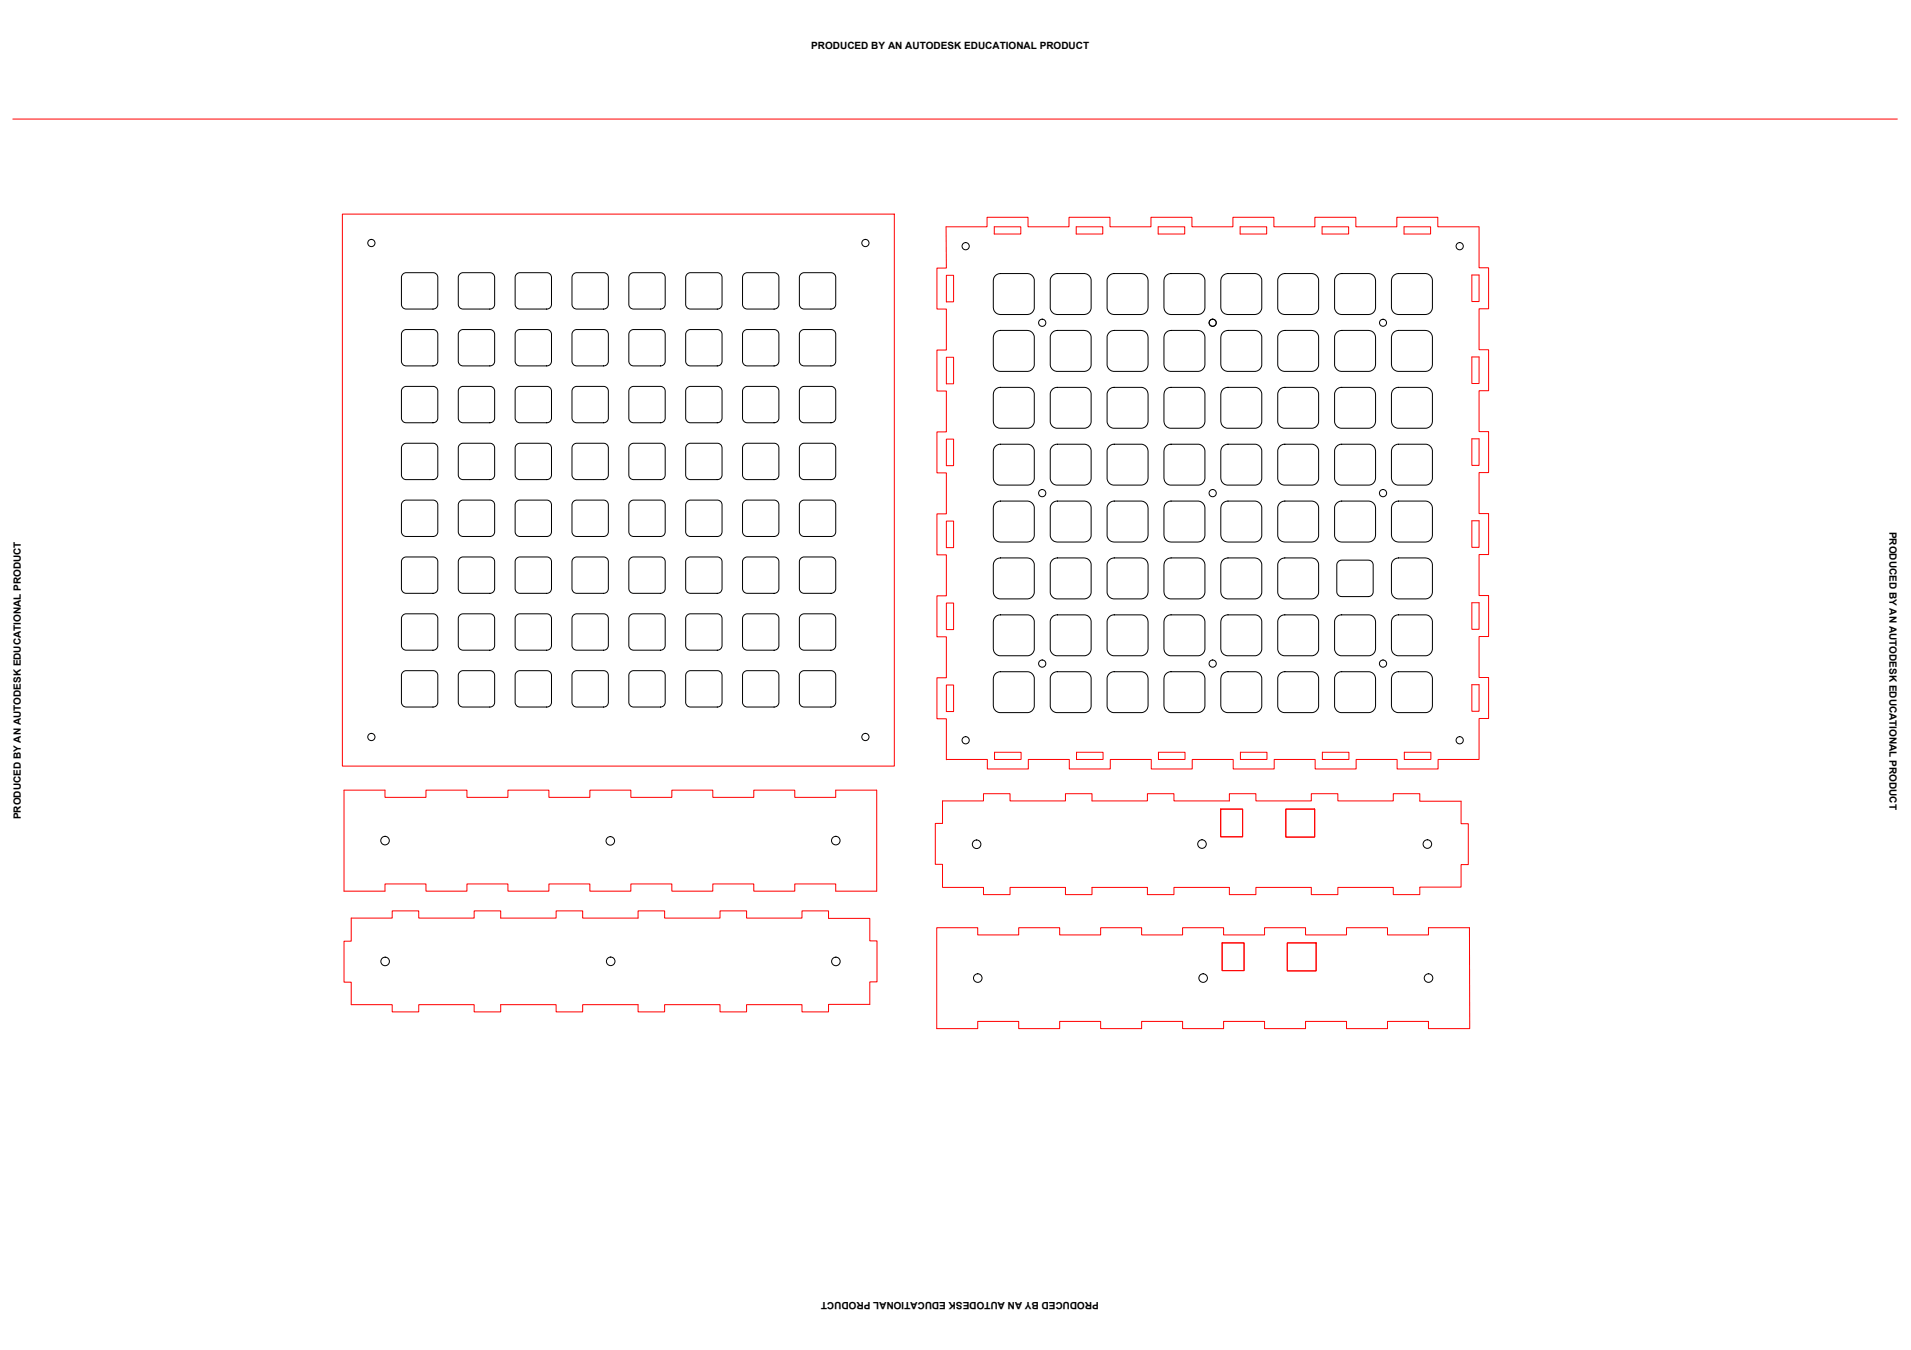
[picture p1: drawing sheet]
<svg xmlns="http://www.w3.org/2000/svg" width="841mm" height="594mm" viewBox="0 0 841 594" stroke-linecap="round" stroke-linejoin="round" font-family="sans-serif">
<defs><g id="words">
<g font-size="4.4">
<text x="357.1" y="21.6">PRODUCED BY AN AUTODESK EDUCATIONAL PRODUCT</text>
<text x="831.5" y="234" transform="rotate(90 831.5 234)">PRODUCED BY AN AUTODESK EDUCATIONAL PRODUCT</text>
<text x="9.1" y="360.5" transform="rotate(-90 9.1 360.5)">PRODUCED BY AN AUTODESK EDUCATIONAL PRODUCT</text>
<text x="483.6" y="573" transform="rotate(-180 483.6 573)">PRODUCED BY AN AUTODESK EDUCATIONAL PRODUCT</text>
</g>
</g></defs>
<!-- layer: panel2 -->
<path d="M537.2 356.1h9.7v12.1h-9.7zM565.9 356.1h12.7v12.3h-12.7zM414.8 390.3v-9.9h-3.2v-18h3.2v-9.9h18v-3.2h11.7v3.2h24.4v-3.2h11.7v3.2h24.4v-3.2h11.7v3.2h24.3v-3.2h11.7v3.2h24.4v-3.2h11.7v3.2h24.4v-3.2h11.7v3.3h18.1v9.9h3.2v18h-3.2v9.9h-18.1v3.3h-11.7v-3.2h-24.4v3.2h-11.7v-3.2h-24.4v3.2h-11.7v-3.2h-24.3v3.2h-11.7v-3.2h-24.4v3.2h-11.7v-3.2h-24.4v3.2h-11.7v-3.2h-18" fill="none" stroke="#f00" stroke-width=".44"/>
<g fill="none" stroke="#000" stroke-width=".44">
<circle cx="429.8" cy="371.5" r="1.88"/>
<circle cx="529" cy="371.4" r="1.88"/>
<circle cx="628.2" cy="371.4" r="1.88"/>
</g>
<!-- layer: panel4 -->
<path d="M412.3 408.2h18v3.2h18v-3.2h18.1v3.2h18v-3.2h18v3.2h18.1v-3.2h18v3.2h18v-3.2h18.1v3.2h18v-3.2h18v3.2h18.1v-3.2h18l.1 44.5h-18.1v-3.2h-18.1v3.2h-18v-3.2h-18v3.2h-18.1v-3.2h-18v3.2h-18v-3.2h-18.1v3.2h-18v-3.2h-18v3.2h-18.1v-3.2h-18v3.2h-18zM537.9 414.9h9.6v12.2h-9.6zM566.5 414.9h12.7v12.4h-12.7z" fill="none" stroke="#f00" stroke-width=".44"/>
<!-- layer: LAYER_1 -->
<g fill="none" stroke="#000" stroke-width=".44">
<path d="M177.2 120.8a5.8 5.8 0 0 1 4.8-.8h6.7a3.1 3.1 0 0 1 3.9 1.5l.1 10.9a2.56 2.56 0 0 1-2.3 3.6h-9.3a3.9 3.9 0 0 1-4.2-1.1l-.2-.8v-9.2a6.5 6.5 0 0 1 .5-4.1zM202.5 120.5a8.7 8.7 0 0 1 5-.5h6.3a3.1 3.1 0 0 1 3.8 1.5l.1 10.9a2.56 2.56 0 0 1-2.3 3.6h-9.3a3.9 3.9 0 0 1-4.2-1.1l-.2-.8v-9.2a5.3 5.3 0 0 1 .8-4.4zM227.2 120.8a5.8 5.8 0 0 1 4.8-.8h6.8a3.1 3.1 0 0 1 3.8 1.5l.1 10.9a2.56 2.56 0 0 1-2.2 3.6h-9.4a3.9 3.9 0 0 1-4.1-1.1l-.3-.8v-9.2a6.5 6.5 0 0 1 .5-4.1zM252.2 120.8a5.8 5.8 0 0 1 4.9-.8h6.7a3.1 3.1 0 0 1 3.8 1.5l.1 10.9a2.56 2.56 0 0 1-2.2 3.6h-9.4a3.9 3.9 0 0 1-4.1-1.1l-.3-.8v-9.2a6.5 6.5 0 0 1 .5-4.1zM277.3 120.8a5.8 5.8 0 0 1 4.8-.8h6.7a3.1 3.1 0 0 1 3.9 1.5v10.9a2.56 2.56 0 0 1-2.2 3.6h-9.4a3.9 3.9 0 0 1-4.1-1.1l-.3-.8v-9.2a6.5 6.5 0 0 1 .6-4.1zM302.3 120.8a5.8 5.8 0 0 1 4.8-.8h6.7a3.1 3.1 0 0 1 3.9 1.5l.1 10.9a2.56 2.56 0 0 1-2.3 3.6h-9.3a3.9 3.9 0 0 1-4.2-1.1l-.2-.8v-9.2a6.5 6.5 0 0 1 .5-4.1zM327.3 120.8a5.8 5.8 0 0 1 4.8-.8h6.8a3.1 3.1 0 0 1 3.8 1.5l.1 10.9a2.56 2.56 0 0 1-2.3 3.6h-9.3a3.9 3.9 0 0 1-4.2-1.1l-.2-.8v-9.2a6.5 6.5 0 0 1 .5-4.1zM352.6 120.5a8.7 8.7 0 0 1 5-.5h6.3a3.1 3.1 0 0 1 3.8 1.5l.1 10.9a2.56 2.56 0 0 1-2.2 3.6h-9.4a3.9 3.9 0 0 1-4.1-1.1l-.3-.8v-9.2a5.3 5.3 0 0 1 .8-4.4zM437.9 121.5a6.8 6.8 0 0 1 5.6-1.1h6.3a4.4 4.4 0 0 1 5.3 2.5l.1 10.1a4.6 4.6 0 0 1-1.9 5.2l-1.3 .2h-9.4a4.3 4.3 0 0 1-5.4-2.5l-.1-10.1a6.5 6.5 0 0 1 .8-4.3zM463.1 121.3a8.3 8.3 0 0 1 6-.9h5.7a4.3 4.3 0 0 1 5.4 2.5v10.1a4.6 4.6 0 0 1-1.9 5.2l-1.2 .2h-9.5a4.3 4.3 0 0 1-5.3-2.5l-.1-10.1a6.2 6.2 0 0 1 .9-4.5zM487.9 121.5a6.8 6.8 0 0 1 5.7-1.1h6.2a4.3 4.3 0 0 1 5.4 2.5l.1 10.1a4.3 4.3 0 0 1-2.6 5.3l-10.1 .1a4.4 4.4 0 0 1-5.3-2.5l-.1-10.1a6.5 6.5 0 0 1 .7-4.3zM513 121.5a6.8 6.8 0 0 1 5.6-1.1h6.3a4.3 4.3 0 0 1 5.3 2.5l.1 10.1a4.3 4.3 0 0 1-2.5 5.3l-10.1 .1a4.3 4.3 0 0 1-5.4-2.5l-.1-10.1a6.5 6.5 0 0 1 .8-4.3z"/>
<path d="M538 121.5a7.7 7.7 0 0 1 6.1-1.1h5.8a4.3 4.3 0 0 1 5.4 2.5v10.1a4.6 4.6 0 0 1-1.9 5.2l-1.2 .2h-8.6a6.3 6.3 0 0 1-5.8-1.4l-.5-1.7v-9.5a6.5 6.5 0 0 1 .7-4.3zM563.2 121.3a8.3 8.3 0 0 1 6-.9h5.3a5.9 5.9 0 0 1 5.3 1.4l.5 1.4v9.8a4.6 4.6 0 0 1-1.9 5.2l-1.2 .2h-9.5a4.3 4.3 0 0 1-5.3-2.5l-.1-10.1a6.2 6.2 0 0 1 .9-4.5zM588.1 121.5a6.8 6.8 0 0 1 5.6-1.1h6.3a4.3 4.3 0 0 1 5.3 2.5l.1 10.1a4.3 4.3 0 0 1-2.6 5.3l-10 .1a4.4 4.4 0 0 1-5.4-2.5l-.1-10.1a6.5 6.5 0 0 1 .8-4.3zM613.1 121.5a6.8 6.8 0 0 1 5.6-1.1h6.3a4.3 4.3 0 0 1 5.3 2.5l.1 10.1a4.3 4.3 0 0 1-2.5 5.3l-10.1 .1a4.3 4.3 0 0 1-5.3-2.5l-.1-10.1a6.5 6.5 0 0 1 .7-4.3zM177.2 145.8a5.8 5.8 0 0 1 4.8-.8h6.7a3.1 3.1 0 0 1 3.9 1.5l.1 11a2.56 2.56 0 0 1-2.3 3.5h-9.3a3.9 3.9 0 0 1-4.2-1.1l-.2-.8v-9.2a6.5 6.5 0 0 1 .5-4.1zM202.2 145.8a5.8 5.8 0 0 1 4.8-.8h6.8a3.1 3.1 0 0 1 3.8 1.5l.1 11a2.56 2.56 0 0 1-2.3 3.5h-9.3a3.9 3.9 0 0 1-4.2-1.1l-.2-.8v-9.2a6.5 6.5 0 0 1 .5-4.1zM227.2 145.8a5.8 5.8 0 0 1 4.8-.8h6.8a3.1 3.1 0 0 1 3.8 1.5l.1 11a2.56 2.56 0 0 1-2.2 3.5h-9.4a3.9 3.9 0 0 1-4.1-1.1l-.3-.8v-9.2a6.5 6.5 0 0 1 .5-4.1zM252.2 145.8a5.8 5.8 0 0 1 4.9-.8h6.7a3.1 3.1 0 0 1 3.8 1.5l.1 11a2.56 2.56 0 0 1-2.2 3.5h-9.4a3.9 3.9 0 0 1-4.1-1.1l-.3-.8v-9.2a6.5 6.5 0 0 1 .5-4.1zM277.3 145.8a5.8 5.8 0 0 1 4.8-.8h6.7a3.1 3.1 0 0 1 3.9 1.5v11a2.56 2.56 0 0 1-2.2 3.5h-9.4a3.9 3.9 0 0 1-4.1-1.1l-.3-.8v-9.2a6.5 6.5 0 0 1 .6-4.1zM302.3 145.8a5.8 5.8 0 0 1 4.8-.8h6.7a3.1 3.1 0 0 1 3.9 1.5l.1 11a2.56 2.56 0 0 1-2.3 3.5h-9.3a3.9 3.9 0 0 1-4.2-1.1l-.2-.8v-9.2a6.5 6.5 0 0 1 .5-4.1zM327.3 145.8a5.8 5.8 0 0 1 4.8-.8h6.8a3.1 3.1 0 0 1 3.8 1.5l.1 11a2.56 2.56 0 0 1-2.3 3.5h-9.3a3.9 3.9 0 0 1-4.2-1.1l-.2-.8v-9.2a6.5 6.5 0 0 1 .5-4.1zM352.6 145.5a8.7 8.7 0 0 1 5-.5h6.3a3.1 3.1 0 0 1 3.8 1.5l.1 11a2.56 2.56 0 0 1-2.2 3.5h-9.4a3.9 3.9 0 0 1-4.1-1.1l-.3-.8v-9.2a5.3 5.3 0 0 1 .8-4.4z"/>
<path d="M437.9 146.5a6.8 6.8 0 0 1 5.6-1.1h6.3a4.4 4.4 0 0 1 5.3 2.5l.1 10.1a4.6 4.6 0 0 1-1.9 5.2l-.9 .2h-9.8a4.3 4.3 0 0 1-5.4-2.5l-.1-10.1a6.5 6.5 0 0 1 .8-4.3zM463.1 146.3a8.3 8.3 0 0 1 6-.9h5.7a4.3 4.3 0 0 1 5.4 2.5v10.1a4.6 4.6 0 0 1-1.9 5.2l-.9 .2h-9.8a4.3 4.3 0 0 1-5.3-2.5l-.1-10.1a6.2 6.2 0 0 1 .9-4.5zM487.9 146.5a6.8 6.8 0 0 1 5.7-1.1h6.2a4.3 4.3 0 0 1 5.4 2.5l.1 10.1a4.3 4.3 0 0 1-2.6 5.4h-10.1a4.4 4.4 0 0 1-5.3-2.5l-.1-10.1a6.5 6.5 0 0 1 .7-4.3zM513 146.5a6.8 6.8 0 0 1 5.6-1.1h6.3a4.3 4.3 0 0 1 5.3 2.5l.1 10.1a4.3 4.3 0 0 1-2.5 5.4h-10.1a4.3 4.3 0 0 1-5.4-2.5l-.1-10.1a6.5 6.5 0 0 1 .8-4.3zM538 146.5a7.7 7.7 0 0 1 6.1-1.1h5.8a4.3 4.3 0 0 1 5.4 2.5v10.1a4.6 4.6 0 0 1-1.9 5.2l-.9 .2h-8.9a6.3 6.3 0 0 1-5.8-1.4l-.5-1.7v-9.5a6.5 6.5 0 0 1 .7-4.3zM563.2 146.3a8.3 8.3 0 0 1 6-.9h5.3a5.1 5.1 0 0 1 5.6 1.9l.2 10.7a4.6 4.6 0 0 1-1.9 5.2l-.9 .2h-9.8a4.3 4.3 0 0 1-5.3-2.5l-.1-10.1a6.2 6.2 0 0 1 .9-4.5zM588.1 146.5a6.8 6.8 0 0 1 5.6-1.1h6.3a4.3 4.3 0 0 1 5.3 2.5l.1 10.1a4.3 4.3 0 0 1-2.6 5.4h-10a4.4 4.4 0 0 1-5.4-2.5l-.1-10.1a6.5 6.5 0 0 1 .8-4.3zM613.1 146.5a6.8 6.8 0 0 1 5.6-1.1h6.3a4.3 4.3 0 0 1 5.3 2.5l.1 10.1a4.3 4.3 0 0 1-2.5 5.4h-10.1a4.3 4.3 0 0 1-5.3-2.5l-.1-10.1a6.5 6.5 0 0 1 .7-4.3zM177.2 170.8a5.8 5.8 0 0 1 4.8-.8h6.7a3.1 3.1 0 0 1 3.9 1.6l.1 10.9a2.56 2.56 0 0 1-2.3 3.5h-9.3a3.9 3.9 0 0 1-4.2-1.1l-.2-.8v-9.2a6.5 6.5 0 0 1 .5-4.1zM202.3 170.7a7.3 7.3 0 0 1 5.2-.7h6.3a3.1 3.1 0 0 1 3.8 1.6l.1 10.9a2.56 2.56 0 0 1-2.3 3.5h-9.3a3.9 3.9 0 0 1-4.2-1.1l-.2-.8v-9.2a6 6 0 0 1 .6-4.2zM227.3 170.7a7.3 7.3 0 0 1 5.3-.7h6.2a3.1 3.1 0 0 1 3.8 1.6l.1 10.9a2.56 2.56 0 0 1-2.2 3.5h-9.4a3.9 3.9 0 0 1-4.1-1.1l-.3-.8v-9.2a6 6 0 0 1 .6-4.2zM252.2 170.8a5.8 5.8 0 0 1 4.9-.8h6.7a3.1 3.1 0 0 1 3.8 1.6l.1 10.9a2.56 2.56 0 0 1-2.2 3.5h-9.4a3.9 3.9 0 0 1-4.1-1.1l-.3-.8v-9.2a6.5 6.5 0 0 1 .5-4.1z"/>
<path d="M277.3 170.8a5.8 5.8 0 0 1 4.8-.8h6.7a3.1 3.1 0 0 1 3.9 1.6v10.9a2.56 2.56 0 0 1-2.2 3.5h-9.4a3.9 3.9 0 0 1-4.1-1.1l-.3-.8v-9.2a6.5 6.5 0 0 1 .6-4.1zM302.4 170.7a7.3 7.3 0 0 1 5.2-.7h6.2a3.1 3.1 0 0 1 3.9 1.6l.1 10.9a2.56 2.56 0 0 1-2.3 3.5h-9.3a3.9 3.9 0 0 1-4.2-1.1l-.2-.8v-9.2a6 6 0 0 1 .6-4.2zM327.4 170.7a7.3 7.3 0 0 1 5.2-.7h6.3a3.1 3.1 0 0 1 3.8 1.6l.1 10.9a2.56 2.56 0 0 1-2.3 3.5h-9.3a3.9 3.9 0 0 1-4.2-1.1l-.2-.8v-9.2a6 6 0 0 1 .6-4.2zM352.3 170.8a5.8 5.8 0 0 1 4.8-.8h6.8a3.1 3.1 0 0 1 3.8 1.6l.1 10.9a2.56 2.56 0 0 1-2.2 3.5h-9.4a3.9 3.9 0 0 1-4.1-1.1l-.3-.8v-9.2a6.5 6.5 0 0 1 .5-4.1zM438.1 171.4a8.5 8.5 0 0 1 5.9-.9h5.8a4.6 4.6 0 0 1 5.1 1.9l.3 .9v9.8a4.6 4.6 0 0 1-1.9 5.1l-.9 .3h-9.8a4.6 4.6 0 0 1-5.2-2l-.3-1.2v-9a6.9 6.9 0 0 1 1-4.9zM463.1 171.4a8.6 8.6 0 0 1 6-.9h5.7a4.6 4.6 0 0 1 5.2 1.9l.2 10.7a4.6 4.6 0 0 1-1.9 5.1l-.9 .3h-9.8a4.6 4.6 0 0 1-5.2-2l-.2-10.2a7.2 7.2 0 0 1 .9-4.9zM488.2 171.4a8.4 8.4 0 0 1 5.9-.9h5.7a4.6 4.6 0 0 1 5.2 1.9l.3 1.2v9.5a4.3 4.3 0 0 1-2.6 5.3l-10.1 .1a4.6 4.6 0 0 1-5.1-2l-.3-.8v-9.4a6.9 6.9 0 0 1 1-4.9zM513.2 171.4a8.4 8.4 0 0 1 5.9-.9h5.8a4.6 4.6 0 0 1 5.1 1.9l.3 .9v9.8a4.3 4.3 0 0 1-2.5 5.3l-10.1 .1a4.6 4.6 0 0 1-5.2-2l-.3-1.2v-9a6.9 6.9 0 0 1 1-4.9zM538.2 171.4a8.5 8.5 0 0 1 5.9-.9h5.8a4.6 4.6 0 0 1 5.1 1.9l.3 .9v9.8a4.6 4.6 0 0 1-1.9 5.1l-.9 .3h-9.3a6 6 0 0 1-5.4-1.4l-.5-1.8v-9a6.9 6.9 0 0 1 .9-4.9zM563.2 171.4a8.6 8.6 0 0 1 6-.9h5.3a6 6 0 0 1 5.3 1.3l.5 1.5v9.8a4.6 4.6 0 0 1-1.9 5.1l-.9 .3h-9.8a4.6 4.6 0 0 1-5.1-2l-.3-.8v-9.4a7.2 7.2 0 0 1 .9-4.9zM588.3 171.4a8.4 8.4 0 0 1 5.9-.9h5.8a4.6 4.6 0 0 1 5.1 1.9l.3 1.2v9.5a4.3 4.3 0 0 1-2.6 5.3l-10 .1a4.6 4.6 0 0 1-5.2-2l-.3-.8v-9.4a6.9 6.9 0 0 1 1-4.9zM613.3 171.4a8.4 8.4 0 0 1 5.9-.9h5.8a4.6 4.6 0 0 1 5.1 1.9l.3 .9v9.8a4.3 4.3 0 0 1-2.5 5.3l-10.1 .1a4.6 4.6 0 0 1-5.2-2l-.2-1.2v-9a6.9 6.9 0 0 1 .9-4.9z"/>
<path d="M177.2 195.8a5.8 5.8 0 0 1 4.8-.7h6.7a3.1 3.1 0 0 1 3.9 1.5l.1 10.9a2.56 2.56 0 0 1-2.3 3.6h-9.3a3.9 3.9 0 0 1-4.2-1.1l-.2-.8v-9.3a6.5 6.5 0 0 1 .5-4.1zM202.2 195.8a5.8 5.8 0 0 1 4.8-.7h6.8a3.1 3.1 0 0 1 3.8 1.5l.1 10.9a2.56 2.56 0 0 1-2.3 3.6h-9.3a3.9 3.9 0 0 1-4.2-1.1l-.2-.8v-9.3a6.5 6.5 0 0 1 .5-4.1zM227.2 195.8a5.8 5.8 0 0 1 4.8-.7h6.8a3.1 3.1 0 0 1 3.8 1.5l.1 10.9a2.56 2.56 0 0 1-2.2 3.6h-9.4a3.9 3.9 0 0 1-4.1-1.1l-.3-.8v-9.3a6.5 6.5 0 0 1 .5-4.1zM252.2 195.8a5.8 5.8 0 0 1 4.9-.7h6.7a3.1 3.1 0 0 1 3.8 1.5l.1 10.9a2.56 2.56 0 0 1-2.2 3.6h-9.4a3.9 3.9 0 0 1-4.1-1.1l-.3-.8v-9.3a6.5 6.5 0 0 1 .5-4.1zM277.3 195.8a5.8 5.8 0 0 1 4.8-.7h6.7a3.1 3.1 0 0 1 3.9 1.5v10.9a2.56 2.56 0 0 1-2.2 3.6h-9.4a3.9 3.9 0 0 1-4.1-1.1l-.3-.8v-9.3a6.5 6.5 0 0 1 .6-4.1zM302.3 195.8a5.8 5.8 0 0 1 4.8-.7h6.7a3.1 3.1 0 0 1 3.9 1.5l.1 10.9a2.56 2.56 0 0 1-2.3 3.6h-9.3a3.9 3.9 0 0 1-4.2-1.1l-.2-.8v-9.3a6.5 6.5 0 0 1 .5-4.1zM327.3 195.8a5.8 5.8 0 0 1 4.8-.7h6.8a3.1 3.1 0 0 1 3.8 1.5l.1 10.9a2.56 2.56 0 0 1-2.3 3.6h-9.3a3.9 3.9 0 0 1-4.2-1.1l-.2-.8v-9.3a6.5 6.5 0 0 1 .5-4.1zM352.3 195.8a5.8 5.8 0 0 1 4.8-.7h6.8a3.1 3.1 0 0 1 3.8 1.5l.1 10.9a2.56 2.56 0 0 1-2.2 3.6h-9.4a3.9 3.9 0 0 1-4.1-1.1l-.3-.8v-9.3a6.5 6.5 0 0 1 .5-4.1zM437.9 196.6a6.8 6.8 0 0 1 5.6-1.1h6.3a4.6 4.6 0 0 1 5.1 1.9l.3 .9v8.9a6.3 6.3 0 0 1-1.4 5.8l-1.4 .5h-9.8a4.6 4.6 0 0 1-5.2-1.9l-.3-1.3v-9.4a6.4 6.4 0 0 1 .8-4.3zM463.1 196.4a8.3 8.3 0 0 1 6-.9h5.7a4.6 4.6 0 0 1 5.2 1.9l.2 10.2a6 6 0 0 1-1.4 5.4l-1.4 .5h-9.8a4.6 4.6 0 0 1-5.2-1.9l-.2-10.7a6.2 6.2 0 0 1 .9-4.5zM487.9 196.6a6.8 6.8 0 0 1 5.7-1.1h6.2a4.6 4.6 0 0 1 5.2 1.9l.3 1.2v8.6a6.3 6.3 0 0 1-1.4 5.8l-1.5 .5h-9.8a4.6 4.6 0 0 1-5.1-1.9l-.3-.9v-9.8a6.4 6.4 0 0 1 .7-4.3zM513 196.6a6.8 6.8 0 0 1 5.6-1.1h6.3a4.6 4.6 0 0 1 5.1 1.9l.3 .9v8.9a6.3 6.3 0 0 1-1.4 5.8l-1.5 .5h-9.7a4.6 4.6 0 0 1-5.2-1.9l-.3-1.3v-9.4a6.4 6.4 0 0 1 .8-4.3z"/>
<path d="M538 196.6a7.7 7.7 0 0 1 6.1-1.1h5.8a4.6 4.6 0 0 1 5.1 1.9l.3 .9v8.9a6.3 6.3 0 0 1-1.4 5.8l-1.4 .5h-9.3a6 6 0 0 1-5.4-1.4 10.5 10.5 0 0 1-.5-5.4v-5.8a6.4 6.4 0 0 1 .7-4.3zM563.2 196.4a8.3 8.3 0 0 1 6-.9h5.3a6 6 0 0 1 5.3 1.3l.5 1.5v9.3a6 6 0 0 1-1.3 5.4l-1.5 .5h-9.8a4.6 4.6 0 0 1-5.1-1.9l-.3-.9v-9.8a6.2 6.2 0 0 1 .9-4.5zM588.1 196.6a6.8 6.8 0 0 1 5.6-1.1h6.3a4.6 4.6 0 0 1 5.1 1.9l.3 1.2v8.6a6.3 6.3 0 0 1-1.4 5.8l-1.5 .5h-9.7a4.6 4.6 0 0 1-5.2-1.9l-.3-.9v-9.8a6.4 6.4 0 0 1 .8-4.3zM613.1 196.6a6.8 6.8 0 0 1 5.6-1.1h6.3a4.6 4.6 0 0 1 5.1 1.9l.3 .9v8.9a6.3 6.3 0 0 1-1.4 5.8l-1.4 .5h-9.8a4.6 4.6 0 0 1-5.2-1.9l-.2-1.3v-9.4a6.4 6.4 0 0 1 .7-4.3zM177.2 220.8a5.8 5.8 0 0 1 4.8-.7h6.7a3.1 3.1 0 0 1 3.9 1.5l.1 10.9a2.56 2.56 0 0 1-2.3 3.6h-9.3a3.9 3.9 0 0 1-4.2-1.1l-.2-.8v-12.2zM202.2 220.8a5.8 5.8 0 0 1 4.8-.7h6.8a3.1 3.1 0 0 1 3.8 1.5l.1 10.9a2.56 2.56 0 0 1-2.3 3.6h-9.3a3.9 3.9 0 0 1-4.2-1.1l-.2-.8v-12.2zM227.2 220.8a5.8 5.8 0 0 1 4.8-.7h6.8a3.1 3.1 0 0 1 3.8 1.5l.1 10.9a2.56 2.56 0 0 1-2.2 3.6h-9.4a3.9 3.9 0 0 1-4.1-1.1l-.3-.8v-12.2zM252.2 220.8a5.8 5.8 0 0 1 4.9-.7h6.7a3.1 3.1 0 0 1 3.8 1.5l.1 10.9a2.56 2.56 0 0 1-2.2 3.6h-9.4a3.9 3.9 0 0 1-4.1-1.1l-.3-.8v-12.2zM277.3 220.8a5.8 5.8 0 0 1 4.8-.7h6.7a3.1 3.1 0 0 1 3.9 1.5v10.9a2.56 2.56 0 0 1-2.2 3.6h-9.4a3.9 3.9 0 0 1-4.1-1.1l-.3-.8v-12.2zM302.3 220.8a5.8 5.8 0 0 1 4.8-.7h6.7a3.1 3.1 0 0 1 3.9 1.5l.1 10.9a2.56 2.56 0 0 1-2.3 3.6h-9.3a3.9 3.9 0 0 1-4.2-1.1l-.2-.8v-12.2zM327.3 220.8a5.8 5.8 0 0 1 4.8-.7h6.8a3.1 3.1 0 0 1 3.8 1.5l.1 10.9a2.56 2.56 0 0 1-2.3 3.6h-9.3a3.9 3.9 0 0 1-4.2-1.1l-.2-.8v-12.2zM352.3 220.8a5.8 5.8 0 0 1 4.8-.7h6.8a3.1 3.1 0 0 1 3.8 1.5l.1 10.9a2.56 2.56 0 0 1-2.2 3.6h-9.4a3.9 3.9 0 0 1-4.1-1.1l-.3-.8v-12.2z"/>
<path d="M437.9 221.6a6.8 6.8 0 0 1 5.6-1.1h6.3a4.4 4.4 0 0 1 5.3 2.5l.1 10.1a4.6 4.6 0 0 1-1.9 5.2l-1.3 .2h-9.4a4.3 4.3 0 0 1-5.4-2.5l-.1-10.1a6.5 6.5 0 0 1 .8-4.3zM463.1 221.4a8.3 8.3 0 0 1 6-.9h5.7a4.3 4.3 0 0 1 5.4 2.5v10.1a4.6 4.6 0 0 1-1.9 5.2l-1.2 .2h-9.5a4.3 4.3 0 0 1-5.3-2.5l-.1-10.1a6.2 6.2 0 0 1 .9-4.5zM487.9 221.6a6.8 6.8 0 0 1 5.7-1.1h6.2a4.3 4.3 0 0 1 5.4 2.5l.1 10.1a4.3 4.3 0 0 1-2.6 5.3l-10.1 .1a4.4 4.4 0 0 1-5.3-2.5l-.1-10.1a6.5 6.5 0 0 1 .7-4.3zM513 221.6a6.8 6.8 0 0 1 5.6-1.1h6.3a4.3 4.3 0 0 1 5.3 2.5l.1 10.1a4.3 4.3 0 0 1-2.5 5.3l-10.1 .1a4.3 4.3 0 0 1-5.4-2.5l-.1-10.1a6.5 6.5 0 0 1 .8-4.3zM538 221.6a7.7 7.7 0 0 1 6.1-1.1h5.8a4.3 4.3 0 0 1 5.4 2.5v10.1a4.6 4.6 0 0 1-1.9 5.2l-1.2 .2h-8.6a6.3 6.3 0 0 1-5.8-1.4l-.5-1.7v-9.5a6.5 6.5 0 0 1 .7-4.3zM563.2 221.4a8.3 8.3 0 0 1 6-.9h5.3a5.9 5.9 0 0 1 5.3 1.4l.5 1.4v9.8a4.6 4.6 0 0 1-1.9 5.2l-1.2 .2h-9.5a4.3 4.3 0 0 1-5.3-2.5l-.1-10.1a6.2 6.2 0 0 1 .9-4.5zM588.1 221.6a6.8 6.8 0 0 1 5.6-1.1h6.3a4.3 4.3 0 0 1 5.3 2.5l.1 10.1a4.3 4.3 0 0 1-2.6 5.3l-10 .1a4.4 4.4 0 0 1-5.4-2.5l-.1-10.1a6.5 6.5 0 0 1 .8-4.3zM613.1 221.6a6.8 6.8 0 0 1 5.6-1.1h6.3a4.3 4.3 0 0 1 5.3 2.5l.1 10.1a4.3 4.3 0 0 1-2.5 5.3l-10.1 .1a4.3 4.3 0 0 1-5.3-2.5l-.1-10.1a6.5 6.5 0 0 1 .7-4.3zM177.2 245.9a5.8 5.8 0 0 1 4.8-.8h6.7a3.2 3.2 0 0 1 3.9 1.5l.1 10.9a2.56 2.56 0 0 1-2.3 3.6h-9.3a3.9 3.9 0 0 1-4.2-1.1l-.2-.8v-12.2zM202.5 245.6a8.7 8.7 0 0 1 5-.5h6.3a3.2 3.2 0 0 1 3.8 1.5l.1 10.9a2.56 2.56 0 0 1-2.3 3.6h-9.3a3.9 3.9 0 0 1-4.2-1.1l-.2-.8v-10.1a4.2 4.2 0 0 1 .8-3.5zM227.2 245.9a5.8 5.8 0 0 1 4.8-.8h6.8a3.2 3.2 0 0 1 3.8 1.5l.1 10.9a2.56 2.56 0 0 1-2.2 3.6h-9.4a3.9 3.9 0 0 1-4.1-1.1l-.3-.8v-12.2zM252.2 245.9a5.8 5.8 0 0 1 4.9-.8h6.7a3.2 3.2 0 0 1 3.8 1.5l.1 10.9a2.56 2.56 0 0 1-2.2 3.6h-9.4a3.9 3.9 0 0 1-4.1-1.1l-.3-.8v-12.2z"/>
<path d="M277.3 245.9a5.8 5.8 0 0 1 4.8-.8h6.7a3.2 3.2 0 0 1 3.9 1.5v10.9a2.56 2.56 0 0 1-2.2 3.6h-9.4a3.9 3.9 0 0 1-4.1-1.1l-.3-.8v-12.2zM302.3 245.9a5.8 5.8 0 0 1 4.8-.8h6.7a3.2 3.2 0 0 1 3.9 1.5l.1 10.9a2.56 2.56 0 0 1-2.3 3.6h-9.3a3.9 3.9 0 0 1-4.2-1.1l-.2-.8v-12.2zM327.3 245.9a5.8 5.8 0 0 1 4.8-.8h6.8a3.2 3.2 0 0 1 3.8 1.5l.1 10.9a2.56 2.56 0 0 1-2.3 3.6h-9.3a3.9 3.9 0 0 1-4.2-1.1l-.2-.8v-12.2zM352.6 245.6a8.7 8.7 0 0 1 5-.5h6.3a3.2 3.2 0 0 1 3.8 1.5l.1 10.9a2.56 2.56 0 0 1-2.2 3.6h-9.4a3.9 3.9 0 0 1-4.1-1.1l-.3-.8v-10.1a4.2 4.2 0 0 1 .8-3.5zM438.3 246.2a9.1 9.1 0 0 1 5.7-.7h5.8a4.4 4.4 0 0 1 5.3 2.5l.1 10.1a4.6 4.6 0 0 1-1.9 5.2l-.9 .3h-9.8a4.3 4.3 0 0 1-5.4-2.5l-.1-10.2a5.6 5.6 0 0 1 1.2-4.7zM463.1 246.5a8.3 8.3 0 0 1 6-1h5.7a4.3 4.3 0 0 1 5.4 2.5v10.1a4.6 4.6 0 0 1-1.9 5.2l-.9 .3h-9.8a4.3 4.3 0 0 1-5.3-2.5l-.1-10.2a6.2 6.2 0 0 1 .9-4.4zM488.2 246.5a8.1 8.1 0 0 1 5.9-1h5.7a4.3 4.3 0 0 1 5.4 2.5l.1 10.1a4.3 4.3 0 0 1-2.6 5.4l-10.1 .1a4.4 4.4 0 0 1-5.3-2.5l-.1-10.2a6 6 0 0 1 1-4.4zM513.2 246.5a8.1 8.1 0 0 1 5.9-1h5.8a4.3 4.3 0 0 1 5.3 2.5l.1 10.1a4.3 4.3 0 0 1-2.5 5.4l-10.1 .1a4.3 4.3 0 0 1-5.4-2.5l-.1-10.2a6 6 0 0 1 1-4.4zM538.2 246.5a8.2 8.2 0 0 1 5.9-1h5.8a4.3 4.3 0 0 1 5.4 2.5v10.1a4.6 4.6 0 0 1-1.9 5.2l-.9 .3h-8.9a6.3 6.3 0 0 1-5.8-1.4l-.5-1.8v-9.5a6 6 0 0 1 .9-4.4zM563.2 246.5a8.3 8.3 0 0 1 6-1h5.3a5.1 5.1 0 0 1 5.6 2l.2 10.6a4.6 4.6 0 0 1-1.9 5.2l-.9 .3h-9.8a4.3 4.3 0 0 1-5.3-2.5l-.1-10.2a6.2 6.2 0 0 1 .9-4.4zM589 247.1a7.3 7.3 0 0 1 5.2-.6h6.2a2.96 2.96 0 0 1 3.9 1.9v10.5a2.76 2.76 0 0 1-.6 3 2.76 2.76 0 0 1-2.9 .6h-7.6a4.8 4.8 0 0 1-4.5-.9l-.4-1v-10.1a4.4 4.4 0 0 1 .7-3.4zM613.1 246.7a6.8 6.8 0 0 1 5.6-1.2h6.3a4.3 4.3 0 0 1 5.3 2.5l.1 10.1a4.3 4.3 0 0 1-2.5 5.4l-10.1 .1a4.3 4.3 0 0 1-5.3-2.5l-.1-10.2a6.5 6.5 0 0 1 .7-4.2z"/>
<path d="M177.3 270.7a7.3 7.3 0 0 1 5.2-.6h6.2a3.2 3.2 0 0 1 3.9 1.5l.1 11a2.56 2.56 0 0 1-2.3 3.5h-9.3a3.9 3.9 0 0 1-4.2-1.1l-.2-.8v-10.1a4.3 4.3 0 0 1 .6-3.4zM202.2 270.9a5.8 5.8 0 0 1 4.8-.8h6.8a3.2 3.2 0 0 1 3.8 1.5l.1 11a2.56 2.56 0 0 1-2.3 3.5h-9.3a3.9 3.9 0 0 1-4.2-1.1l-.2-.8v-12.2zM227.2 270.9a5.8 5.8 0 0 1 4.8-.8h6.8a3.2 3.2 0 0 1 3.8 1.5l.1 11a2.56 2.56 0 0 1-2.2 3.5h-9.4a3.9 3.9 0 0 1-4.1-1.1l-.3-.8v-12.2zM252.2 270.9a5.8 5.8 0 0 1 4.9-.8h6.7a3.2 3.2 0 0 1 3.8 1.5l.1 11a2.56 2.56 0 0 1-2.2 3.5h-9.4a3.9 3.9 0 0 1-4.1-1.1l-.3-.8v-12.2zM277.3 270.9a5.8 5.8 0 0 1 4.8-.8h6.7a3.2 3.2 0 0 1 3.9 1.5v11a2.56 2.56 0 0 1-2.2 3.5h-9.4a3.9 3.9 0 0 1-4.1-1.1l-.3-.8v-12.2zM302.3 270.9a5.8 5.8 0 0 1 4.8-.8h6.7a3.2 3.2 0 0 1 3.9 1.5l.1 11a2.56 2.56 0 0 1-2.3 3.5h-9.3a3.9 3.9 0 0 1-4.2-1.1l-.2-.8v-12.2zM327.4 270.7a7.3 7.3 0 0 1 5.2-.6h6.3a3.2 3.2 0 0 1 3.8 1.5l.1 11a2.56 2.56 0 0 1-2.3 3.5h-9.3a3.9 3.9 0 0 1-4.2-1.1l-.2-.8v-10.1a4.3 4.3 0 0 1 .6-3.4zM352.4 270.7a7.3 7.3 0 0 1 5.2-.6h6.3a3.2 3.2 0 0 1 3.8 1.5l.1 11a2.56 2.56 0 0 1-2.2 3.5h-9.4a3.9 3.9 0 0 1-4.1-1.1l-.3-.8v-10.1a4.3 4.3 0 0 1 .6-3.4zM438.3 271.3a9.6 9.6 0 0 1 5.7-.7h5.8a4.6 4.6 0 0 1 5.1 1.9l.3 .9v9.8a4.6 4.6 0 0 1-1.9 5.1l-.9 .3h-9.8a4.6 4.6 0 0 1-5.2-1.9l-.3-1.3v-8.5a7.1 7.1 0 0 1 1.2-5.6zM463.1 271.5a8.6 8.6 0 0 1 6-.9h5.7a4.6 4.6 0 0 1 5.2 1.9l.2 10.7a4.6 4.6 0 0 1-1.9 5.1l-.9 .3h-9.8a4.6 4.6 0 0 1-5.2-1.9l-.2-10.3a7.2 7.2 0 0 1 .9-4.9zM488.2 271.5a8.4 8.4 0 0 1 5.9-.9h5.7a4.6 4.6 0 0 1 5.2 1.9l.3 1.2v9.5a4.3 4.3 0 0 1-2.6 5.3l-10.1 .1a4.6 4.6 0 0 1-5.1-1.9l-.3-.9v-8.9a7.5 7.5 0 0 1 1-5.4zM513.2 271.5a8.4 8.4 0 0 1 5.9-.9h5.8a4.6 4.6 0 0 1 5.1 1.9l.3 .9v9.8a4.3 4.3 0 0 1-2.5 5.3l-10.1 .1a4.6 4.6 0 0 1-5.2-1.9l-.3-1.3v-8.5a7.5 7.5 0 0 1 1-5.4z"/>
<path d="M538.2 271.5a8.5 8.5 0 0 1 5.9-.9h5.8a4.6 4.6 0 0 1 5.1 1.9l.3 .9v9.8a4.6 4.6 0 0 1-1.9 5.1l-.9 .3h-9.3a6 6 0 0 1-5.4-1.4l-.5-1.8v-8.5a7.5 7.5 0 0 1 .9-5.4zM563.2 271.5a8.6 8.6 0 0 1 6-.9h5.3a6 6 0 0 1 5.3 1.3l.5 1.5v9.8a4.6 4.6 0 0 1-1.9 5.1l-.9 .3h-9.8a4.6 4.6 0 0 1-5.1-1.9l-.3-.9v-9.4a7.2 7.2 0 0 1 .9-4.9zM588.3 271.5a8.4 8.4 0 0 1 5.9-.9h5.8a4.6 4.6 0 0 1 5.1 1.9l.3 1.2v9.5a4.3 4.3 0 0 1-2.6 5.3l-10 .1a4.6 4.6 0 0 1-5.2-1.9l-.3-.9v-8.9a7.5 7.5 0 0 1 1-5.4zM613.3 271.5a8.4 8.4 0 0 1 5.9-.9h5.8a4.6 4.6 0 0 1 5.1 1.9l.3 .9v9.8a4.3 4.3 0 0 1-2.5 5.3l-10.1 .1a4.6 4.6 0 0 1-5.2-1.9l-.2-1.3v-8.5a7.5 7.5 0 0 1 .9-5.4zM177.2 295.9a5.8 5.8 0 0 1 4.8-.8h6.7a3.2 3.2 0 0 1 3.9 1.5l.1 11a2.56 2.56 0 0 1-2.3 3.5h-9.3a3.9 3.9 0 0 1-4.2-1.1l-.2-.8v-12.2zM202.3 295.8a7.3 7.3 0 0 1 5.2-.7h6.3a3.2 3.2 0 0 1 3.8 1.5l.1 11a2.56 2.56 0 0 1-2.3 3.5h-9.3a3.9 3.9 0 0 1-4.2-1.1l-.2-.8v-10.1a4.3 4.3 0 0 1 .6-3.3zM227.2 295.9a5.8 5.8 0 0 1 4.8-.8h6.8a3.2 3.2 0 0 1 3.8 1.5l.1 11a2.56 2.56 0 0 1-2.2 3.5h-9.4a3.9 3.9 0 0 1-4.1-1.1l-.3-.8v-12.2zM252.2 295.9a5.8 5.8 0 0 1 4.9-.8h6.7a3.2 3.2 0 0 1 3.8 1.5l.1 11a2.56 2.56 0 0 1-2.2 3.5h-9.4a3.9 3.9 0 0 1-4.1-1.1l-.3-.8v-12.2zM277.3 295.9a5.8 5.8 0 0 1 4.8-.8h6.7a3.2 3.2 0 0 1 3.9 1.5v11a2.56 2.56 0 0 1-2.2 3.5h-9.4a3.9 3.9 0 0 1-4.1-1.1l-.3-.8v-12.2zM302.4 295.8a7.3 7.3 0 0 1 5.2-.7h6.2a3.2 3.2 0 0 1 3.9 1.5l.1 11a2.56 2.56 0 0 1-2.3 3.5h-9.3a3.9 3.9 0 0 1-4.2-1.1l-.2-.8v-10.1a4.3 4.3 0 0 1 .6-3.3zM327.4 295.8a7.3 7.3 0 0 1 5.2-.7h6.3a3.2 3.2 0 0 1 3.8 1.5l.1 11a2.56 2.56 0 0 1-2.3 3.5h-9.3a3.9 3.9 0 0 1-4.2-1.1l-.2-.8v-10.1a4.3 4.3 0 0 1 .6-3.3zM352.3 295.9a5.8 5.8 0 0 1 4.8-.8h6.8a3.2 3.2 0 0 1 3.8 1.5l.1 11a2.56 2.56 0 0 1-2.2 3.5h-9.4a3.9 3.9 0 0 1-4.1-1.1l-.3-.8v-12.2z"/>
<path d="M438.1 296.5a8.5 8.5 0 0 1 5.9-.9h5.8a4.6 4.6 0 0 1 5.1 1.9l.3 .9v9.3a5.9 5.9 0 0 1-1.4 5.4l-1.4 .5h-9.8a4.6 4.6 0 0 1-5.2-1.9l-.3-1.2v-9.5a6.1 6.1 0 0 1 1-4.5zM463.1 296.5a8.6 8.6 0 0 1 6-.9h5.7a4.6 4.6 0 0 1 5.2 1.9l.2 10.2a6 6 0 0 1-1.4 5.4l-1.4 .5h-9.8a4.6 4.6 0 0 1-5.2-1.9l-.2-10.7a6.3 6.3 0 0 1 .9-4.5zM488.2 296.5a8.4 8.4 0 0 1 5.9-.9h5.7a4.6 4.6 0 0 1 5.2 1.9l.3 1.2v9a5.1 5.1 0 0 1-2 5.7l-10.7 .2a4.6 4.6 0 0 1-5.1-1.9l-.3-.9v-9.8a6.1 6.1 0 0 1 1-4.5zM513.2 296.5a8.4 8.4 0 0 1 5.9-.9h5.8a4.6 4.6 0 0 1 5.1 1.9l.3 .9v9.3a5.9 5.9 0 0 1-1.4 5.4l-1.5 .5h-9.7a4.6 4.6 0 0 1-5.2-1.9l-.3-1.2v-9.5a6.1 6.1 0 0 1 1-4.5zM538.2 296.5a8.5 8.5 0 0 1 5.9-.9h5.8a4.6 4.6 0 0 1 5.1 1.9l.3 .9v9.3a5.9 5.9 0 0 1-1.4 5.4l-1.4 .5h-9.3a6 6 0 0 1-5.4-1.4l-.5-1.7v-9.5a6.1 6.1 0 0 1 .9-4.5zM563.2 296.5a8.6 8.6 0 0 1 6-.9h5.3a6 6 0 0 1 5.3 1.4l.5 1.4v9.3a6 6 0 0 1-1.3 5.4l-1.5 .5h-9.8a4.6 4.6 0 0 1-5.1-1.9l-.3-.9v-9.8a6.3 6.3 0 0 1 .9-4.5zM588.3 296.5a8.4 8.4 0 0 1 5.9-.9h5.8a4.6 4.6 0 0 1 5.1 1.9l.3 1.2v9a5.1 5.1 0 0 1-2 5.7l-10.6 .2a4.6 4.6 0 0 1-5.2-1.9l-.3-.9v-9.8a6.1 6.1 0 0 1 1-4.5zM613.3 296.5a8.4 8.4 0 0 1 5.9-.9h5.8a4.6 4.6 0 0 1 5.1 1.9l.3 .9v9.3a5.9 5.9 0 0 1-1.4 5.4l-1.4 .5h-9.8a4.6 4.6 0 0 1-5.2-1.9l-.2-1.2v-9.5a6.1 6.1 0 0 1 .9-4.5z"/>
<circle cx="163.4" cy="106.9" r="1.59"/>
<circle cx="380.9" cy="106.9" r="1.59"/>
<circle cx="425" cy="108.3" r="1.59"/>
<circle cx="642.4" cy="108.3" r="1.59"/>
<circle cx="458.7" cy="142" r="1.59"/>
<circle cx="533.7" cy="142" r="1.55"/>
<circle cx="608.7" cy="142" r="1.55"/>
<circle cx="458.7" cy="217" r="1.59"/>
<circle cx="533.7" cy="217" r="1.59"/>
<circle cx="608.7" cy="217" r="1.59"/>
<circle cx="458.7" cy="292" r="1.59"/>
<circle cx="533.7" cy="292" r="1.59"/>
<circle cx="608.7" cy="292" r="1.59"/>
<circle cx="163.4" cy="324.3" r="1.59"/>
<circle cx="380.9" cy="324.3" r="1.59"/>
<circle cx="425" cy="325.8" r="1.59"/>
<circle cx="642.4" cy="325.8" r="1.59"/>
</g>
<!-- layer: herring1 -->
<g fill="none" stroke="#f00" stroke-width=".44">
<path d="M437.6 99.8h11.7v3.2h-11.7zM473.6 99.8h11.7v3.2h-11.7zM509.7 99.8h11.7v3.2h-11.7zM545.8 99.8h11.7v3.2h-11.7zM581.8 99.8h11.7v3.2h-11.7zM617.9 99.8h11.7v3.2h-11.7zM650.8 99.8h-18v-4.2h-18.1v4.2h-18v-4.2h-18v4.2h-18.1v-4.2h-18v4.2h-18v-4.2h-18.1v4.2h-18v-4.2h-18v4.2h-18.1v-4.2h-18v4.2h-18l.1 18.2h-4.2v18h4.2v18h-4.2v18.1h4.2v18h-4.2v18h4.2v18h-4.2v18.1h4.2v18h-4.2v18h4.2v18.1h-4.2v18h4.2v18M650.9 99.8v18h4.2v18.1h-4.2v18h4.2v18h-4.2v18h4.2v18.1h-4.2v18h4.2v18h-4.2v18.1h4.2v18h-4.2v18h4.2v18.1h-4.2v18h-18v4.2h-18v-4.2h-18.1v4.2h-18v-4.2h-18v4.2h-18.1v-4.2h-18v4.2h-18v-4.2h-18.1v4.2h-18v-4.2h-18v4.2h-18.1v-4.2h-18M416.5 121.1h3.2v11.7h-3.2zM647.8 121h3.1v11.7h-3.1zM416.5 157.2h3.2v11.7h-3.2zM647.8 157.1h3.1v11.7h-3.1z"/>
<path d="M416.5 193.2h3.2v11.7h-3.2zM647.8 193.1h3.1v11.7h-3.1zM416.5 229.3h3.2v11.7h-3.2zM647.8 229.2h3.1v11.7h-3.1zM416.5 265.4h3.2v11.7h-3.2zM647.8 265.2h3.1v11.7h-3.1zM416.5 301.4h3.2v11.7h-3.2zM647.8 301.3h3.1v11.7h-3.1zM437.7 331h11.7v3.2h-11.7zM473.8 331h11.7v3.2h-11.7zM509.8 331h11.7v3.2h-11.7zM545.9 331h11.7v3.2h-11.7z"/>
<path d="M582 331h11.7v3.2h-11.7zM618 331h11.7v3.2h-11.7z"/>
</g>
<!-- layer: panel5 -->
<path d="M151.4 347.7h18v3.2h18.1v-3.2h18v3.2h18v-3.2h18.1v3.2h18v-3.2h18v3.2h18.1v-3.2h18v3.2h18v-3.2h18.1v3.2h18v-3.2h18v44.5h-18v-3.2h-18v3.2h-18.1v-3.2h-18v3.2h-18v-3.2h-18.1v3.2h-18v-3.2h-18v3.2h-18.1v-3.2h-18v3.2h-18v-3.2h-18.1v3.2h-18z" fill="none" stroke="#f00" stroke-width=".44"/>
<g fill="none" stroke="#000" stroke-width=".44">
<circle cx="169.5" cy="369.9" r="1.88"/>
<circle cx="268.6" cy="370" r="1.88"/>
<circle cx="367.8" cy="369.9" r="1.88"/>
</g>
<!-- layer: panel4 -->
<g fill="none" stroke="#000" stroke-width=".44">
<circle cx="430.3" cy="430.4" r="1.88"/>
<circle cx="529.5" cy="430.4" r="1.88"/>
<circle cx="628.7" cy="430.4" r="1.88"/>
</g>
<!-- layer: panel7 -->
<path d="M154.6 404h18v-3.2h11.7v3.2h24.4v-3.2h11.7v3.2h24.3v-3.2h11.7v3.2h24.4v-3.2h11.7v3.2h24.4v-3.2h11.7v3.2h24.3v-3.2h11.7v3.3h18.2v9.9h3.2v18.1h-3.2v9.9h-18.2v3.3h-11.7v-3.2h-24.3v3.2h-11.7v-3.2h-24.4v3.2h-11.7v-3.2h-24.4v3.2h-11.7v-3.2h-24.3v3.2h-11.7v-3.2h-24.4v3.2h-11.7v-3.2h-18v-9.9h-3.2v-18h3.2z" fill="none" stroke="#f00" stroke-width=".44"/>
<g fill="none" stroke="#000" stroke-width=".44">
<circle cx="169.5" cy="423.1" r="1.88"/>
<circle cx="268.8" cy="423" r="1.88"/>
<circle cx="367.9" cy="423.1" r="1.88"/>
</g>
<!-- layer: Layer1 -->
<path d="M150.7 94.2h242.9v242.9h-242.9z" fill="none" stroke="#f00" stroke-width=".44"/>
<!-- layer: LAYER_1 -->
<path d="M5.6 52.4h829.4" fill="none" stroke="#f00" stroke-width=".44"/>
<use href="#words"/>
</svg>
